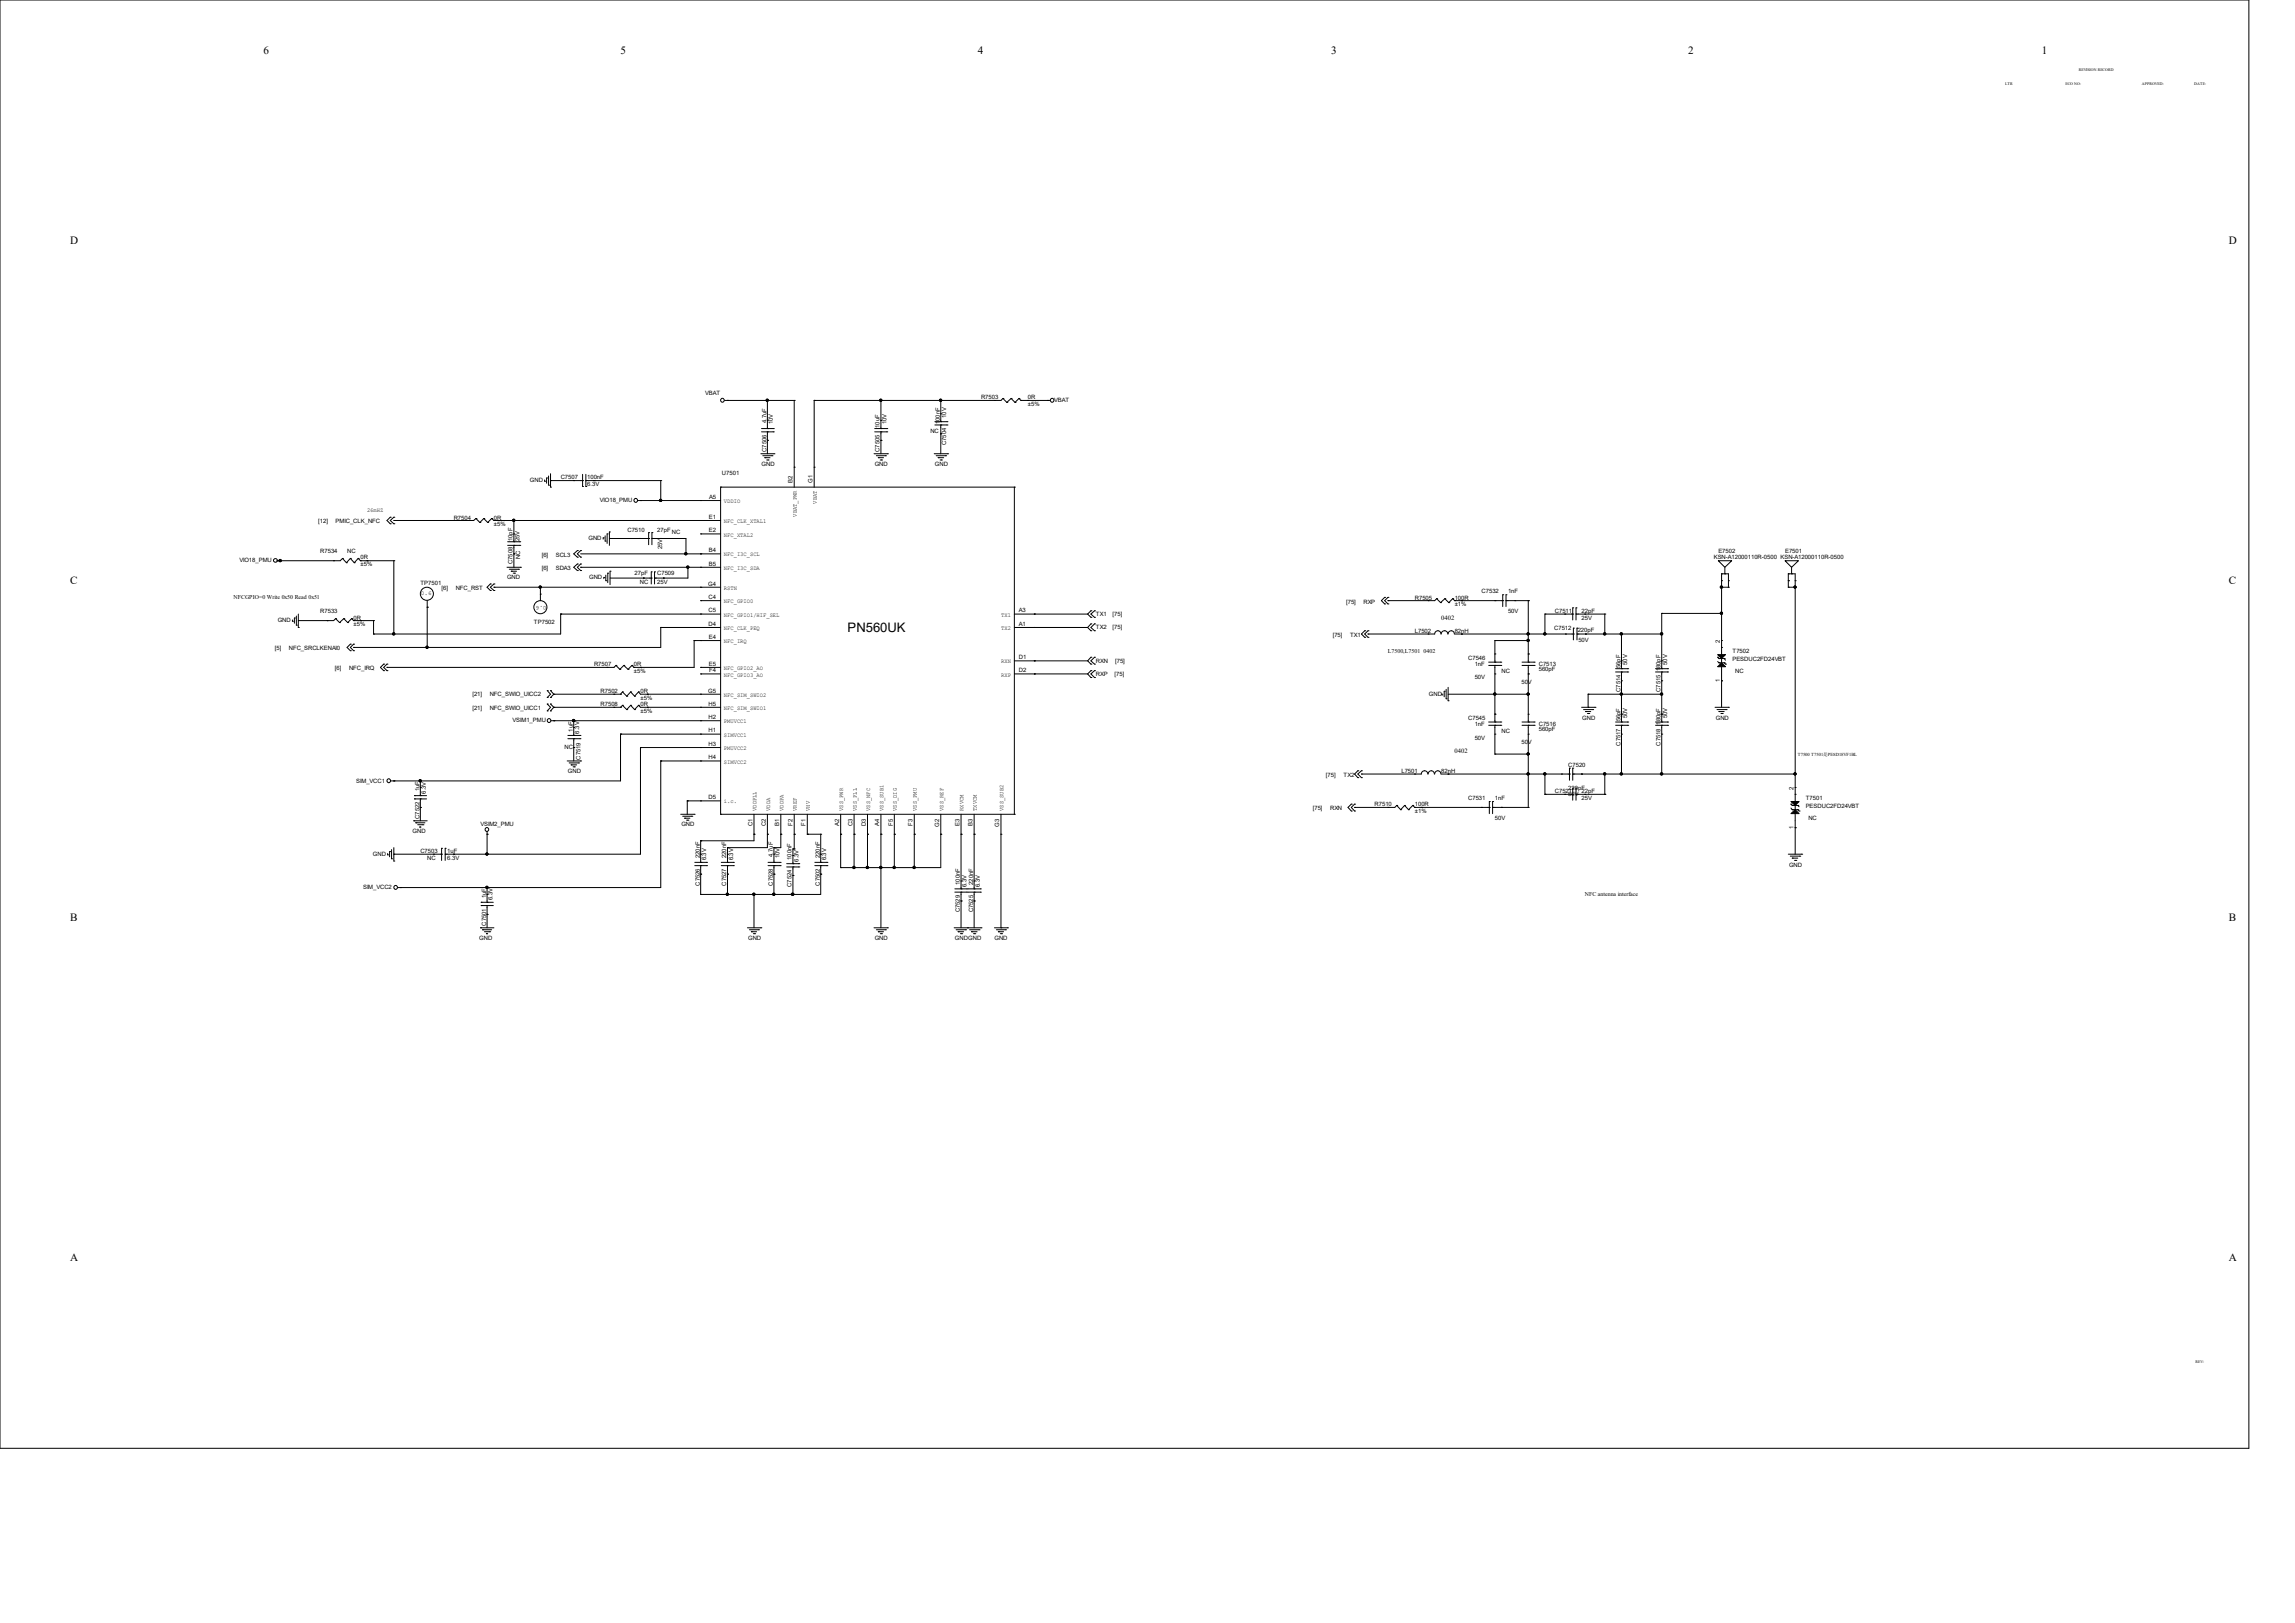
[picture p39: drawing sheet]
<svg xmlns="http://www.w3.org/2000/svg" width="297mm" height="210mm" viewBox="0 0 297 210" stroke-linecap="round" stroke-linejoin="round" font-family="sans-serif">
<defs><g id="words">
<text font-size="1.7" x="109.7" y="81.8">PN560UK</text>
<g font-size="1.4">
<text x="34.1" y="6.9">6</text>
<text x="80.3" y="6.9">5</text>
<text x="126.5" y="6.9">4</text>
<text x="172.3" y="6.9">3</text>
<text x="218.5" y="6.9">2</text>
<text x="264.2" y="6.9">1</text>
<text x="9.1" y="31.5">D</text>
<text x="288.5" y="31.5">D</text>
<text x="9.1" y="75.6">C</text>
<text x="288.5" y="75.6">C</text>
<text x="9.1" y="119.2">B</text>
<text x="288.5" y="119.2">B</text>
<text x="9.1" y="163.2">A</text>
<text x="288.5" y="163.2">A</text>
</g>
<g font-size=".8">
<text x="91.3" y="51.1">VBAT</text>
<text x="127" y="51.7">R7503</text>
<text x="133" y="51.7">0R</text>
<text x="133" y="52.5">±5%</text>
<text x="136.4" y="52">VBAT</text>
<text x="99.2" y="58.5" transform="rotate(-90 99.2 58.5)">C7506</text>
<text x="99.2" y="54.7" transform="rotate(-90 99.2 54.7)">4.7uF</text>
<text x="100" y="54.9" transform="rotate(-90 100 54.9)">10V</text>
<text x="113.8" y="58.5" transform="rotate(-90 113.8 58.5)">C7505</text>
<text x="113.8" y="55.4" transform="rotate(-90 113.8 55.4)">10uF</text>
<text x="114.7" y="54.9" transform="rotate(-90 114.7 54.9)">10V</text>
<text x="120.4" y="56">NC</text>
<text x="121.6" y="54.9" transform="rotate(-90 121.6 54.9)">100nF</text>
<text x="122.5" y="57.6" transform="rotate(-90 122.5 57.6)">C7504</text>
<text x="122.5" y="54.1" transform="rotate(-90 122.5 54.1)">10V</text>
<text x="68.6" y="62.4">GND</text>
<text x="72.6" y="62">C7507</text>
<text x="76" y="62.9">6.3V</text>
<text x="76" y="62">100nF</text>
<text x="77.6" y="65">VIO18_PMU</text>
<text x="91.8" y="64.6">A5</text>
<text x="93.4" y="61.4">U7501</text>
<text x="93.7" y="65.1">VDDIO</text>
<text x="98.6" y="60.3">GND</text>
<text x="102.6" y="62.4" transform="rotate(-90 102.6 62.4)">B2</text>
<text x="105.2" y="62.4" transform="rotate(-90 105.2 62.4)">G1</text>
<text x="105.7" y="65.2" transform="rotate(-90 105.7 65.2)">VBAT</text>
<text x="113.2" y="60.3">GND</text>
<text x="121" y="60.3">GND</text>
<text x="41.2" y="67.7">[12]</text>
<text x="41.4" y="71.5">R7534</text>
<text x="43.4" y="67.7">PMIC_CLK_NFC</text>
<text x="44.9" y="71.5">NC</text>
<text x="47.5" y="66.3">26mHZ</text>
<text x="58.7" y="67.2">R7504</text>
<text x="63.9" y="68.1">±5%</text>
<text x="63.9" y="67.2">0R</text>
<text x="66.3" y="70" transform="rotate(-90 66.3 70)">10pF</text>
<text x="67.2" y="70" transform="rotate(-90 67.2 70)">25V</text>
<text x="76.2" y="69.9">GND</text>
<text x="81.2" y="68.9">C7510</text>
<text x="85.1" y="68.9">27pF NC</text>
<text x="85.7" y="71.1" transform="rotate(-90 85.7 71.1)">25V</text>
<text x="91.7" y="71.5">B4</text>
<text x="91.7" y="67.1">E1</text>
<text x="91.7" y="68.9">E2</text>
<text x="93.7" y="67.7">NFC_CLK_XTAL1</text>
<text x="93.7" y="69.4">NFC_XTAL2</text>
<text x="103.1" y="66.8" transform="rotate(-90 103.1 66.8)">VBAT_PWR</text>
<text x="222.4" y="71.5">E7502</text>
<text x="231" y="71.5">E7501</text>
<text x="30.2" y="77.6">NFCGPIO=0 Write 0x50 Read 0x51</text>
<text x="31" y="72.7">VIO18_PMU</text>
<text x="46.7" y="72.4">0R</text>
<text x="46.7" y="73.3">±5%</text>
<text x="54.4" y="75.7">TP7501</text>
<text x="54.5" y="77">0.6</text>
<text x="57.2" y="76.4">[6]</text>
<text x="59" y="76.4">NFC_RST</text>
<text x="65.6" y="75">GND</text>
<text x="66.3" y="73" transform="rotate(-90 66.3 73)">C7508</text>
<text x="67.3" y="72.4" transform="rotate(-90 67.3 72.4)">NC</text>
<text x="70.1" y="72.1">[6]</text>
<text x="70.1" y="73.8">[6]</text>
<text x="71.9" y="72.1">SCL3</text>
<text x="71.9" y="73.8">SDA3</text>
<text x="76.2" y="75">GND</text>
<text x="82.1" y="74.4">27pF</text>
<text x="82.8" y="75.5">NC</text>
<text x="85" y="75.5">25V</text>
<text x="85.1" y="74.4">C7509</text>
<text x="91.7" y="75.8">G4</text>
<text x="91.7" y="77.5">C4</text>
<text x="91.7" y="73.2">B5</text>
<text x="93.7" y="72">NFC_I3C_SCL</text>
<text x="93.7" y="73.7">NFC_I3C_SDA</text>
<text x="93.7" y="76.3">RSTN</text>
<text x="183.1" y="77.6">R7505</text>
<text x="188.3" y="77.6">100R</text>
<text x="191.7" y="76.7">C7532</text>
<text x="195.2" y="76.7">1nF</text>
<text x="221.8" y="72.3">KSN-A12000110R-0500 KSN-A12000110R-0500</text>
<text x="35.9" y="80.5">GND</text>
<text x="41.4" y="79.3">R7533</text>
<text x="45.8" y="80.2">0R</text>
<text x="45.8" y="81">±5%</text>
<text x="69.1" y="80.7">TP7502</text>
<text x="70.7" y="78.4" transform="rotate(-180 70.7 78.4)">0.6</text>
<text x="91.7" y="79.2">C5</text>
<text x="91.7" y="81">D4</text>
<text x="91.7" y="82.7">E4</text>
<text x="93.7" y="78.1">NFC_GPIO0</text>
<text x="93.7" y="79.8">NFC_GPIO1/HIF_SEL</text>
<text x="93.7" y="81.5">NFC_CLK_PEQ</text>
<text x="93.7" y="83.2">NFC_IRQ</text>
<text x="129.6" y="81.5">TX2</text>
<text x="129.6" y="79.8">TX1</text>
<text x="131.9" y="81">A1</text>
<text x="131.9" y="79.2">A3</text>
<text x="141.8" y="81.4">TX2</text>
<text x="141.8" y="79.8">TX1</text>
<text x="144" y="81.4">[75]</text>
<text x="144" y="79.8">[75]</text>
<text x="172.5" y="82.4">[75]</text>
<text x="174.2" y="78.1">[75]</text>
<text x="174.7" y="82.4">TX1</text>
<text x="176.5" y="78.1">RXP</text>
<text x="183.1" y="81.9">L7502</text>
<text x="186.5" y="80.2">0402</text>
<text x="188.3" y="81.9">82nH</text>
<text x="188.3" y="78.4">±1%</text>
<text x="195.2" y="79.3">50V</text>
<text x="201.1" y="81.5">C7512</text>
<text x="201.2" y="79.3">C7511</text>
<text x="204.2" y="81.8">220pF</text>
<text x="204.3" y="83.1">50V</text>
<text x="204.7" y="79.3">22pF</text>
<text x="204.7" y="80.2">25V</text>
<text x="222.6" y="83.2" transform="rotate(-90 222.6 83.2)">2</text>
<text x="35.6" y="84.2">[5]</text>
<text x="37.4" y="84.2">NFC_SRCLKENAI0</text>
<text x="43.4" y="86.7">[6]</text>
<text x="45.2" y="86.7">NFC_IRQ</text>
<text x="76.9" y="86.2">R7507</text>
<text x="77.7" y="89.7">R7502</text>
<text x="82" y="86.2">0R</text>
<text x="82" y="87.1">±5%</text>
<text x="82.9" y="89.7">0R</text>
<text x="91.7" y="89.6">G5</text>
<text x="91.7" y="86.1">E5</text>
<text x="91.8" y="87">F4</text>
<text x="93.7" y="86.7">NFC_GPIO2_AO</text>
<text x="93.7" y="87.5">NFC_GPIO3_AO</text>
<text x="129.6" y="85.9">RXN</text>
<text x="129.6" y="87.5">RXP</text>
<text x="131.9" y="85.3">D1</text>
<text x="131.9" y="87">D2</text>
<text x="141.8" y="85.8">RXN</text>
<text x="141.8" y="87.5">RXP</text>
<text x="144.2" y="87.5">[75]</text>
<text x="144.3" y="85.8">[75]</text>
<text x="179.6" y="84.5">L7500,L7501 0402</text>
<text x="190" y="85.3">C7546</text>
<text x="190.8" y="86.2">1nF</text>
<text x="190.8" y="87.9">50V</text>
<text x="194.3" y="87.1">NC</text>
<text x="196.9" y="88.5">50V</text>
<text x="199.1" y="86.2">C7513</text>
<text x="199.1" y="86.8">560pF</text>
<text x="209.7" y="89.5" transform="rotate(-90 209.7 89.5)">C7514</text>
<text x="209.7" y="86.4" transform="rotate(-90 209.7 86.4)">56pF</text>
<text x="210.6" y="86" transform="rotate(-90 210.6 86)">50V</text>
<text x="214.9" y="89.5" transform="rotate(-90 214.9 89.5)">C7515 180pF</text>
<text x="215.8" y="86" transform="rotate(-90 215.8 86)">50V</text>
<text x="222.6" y="88.2" transform="rotate(-90 222.6 88.2)">1</text>
<text x="224.2" y="84.5">T7502</text>
<text x="224.2" y="85.5">PESDUC2FD24VBT</text>
<text x="224.5" y="87.1">NC</text>
<text x="61.1" y="91.8">[21]</text>
<text x="61.1" y="90.1">[21]</text>
<text x="63.4" y="91.8">NFC_SWIO_UICC1</text>
<text x="63.4" y="90.1">NFC_SWIO_UICC2</text>
<text x="66.3" y="93.5">VSIM1_PMU</text>
<text x="74.1" y="94.7" transform="rotate(-90 74.1 94.7)">1uF</text>
<text x="75" y="94.9" transform="rotate(-90 75 94.9)">6.3V</text>
<text x="77.7" y="91.4">R7508</text>
<text x="82.9" y="91.4">0R</text>
<text x="82.9" y="92.2">±5%</text>
<text x="82.9" y="90.6">±5%</text>
<text x="91.7" y="94.8">H1</text>
<text x="91.7" y="93">H2</text>
<text x="91.7" y="91.3">H5</text>
<text x="93.7" y="90.2">NFC_SIM_SWIO2</text>
<text x="93.7" y="95.3">SIMVCC1</text>
<text x="93.7" y="93.6">PMUVCC1</text>
<text x="93.7" y="91.9">NFC_SIM_SWIO1</text>
<text x="184.9" y="90.1">GND</text>
<text x="190" y="93.1">C7545</text>
<text x="190.8" y="94">1nF</text>
<text x="190.8" y="95.7">50V</text>
<text x="194.3" y="94.9">NC</text>
<text x="199.1" y="94">C7516</text>
<text x="199.1" y="94.6">560pF</text>
<text x="204.8" y="93.1">GND</text>
<text x="209.7" y="93.4" transform="rotate(-90 209.7 93.4)">56pF</text>
<text x="210.6" y="92.9" transform="rotate(-90 210.6 92.9)">50V</text>
<text x="215.8" y="92.9" transform="rotate(-90 215.8 92.9)">50V</text>
<text x="222" y="93.1">GND</text>
<text x="46.1" y="101.3">SIM_VCC1</text>
<text x="73.1" y="96.9">NC</text>
<text x="73.5" y="100">GND</text>
<text x="75.1" y="98.3" transform="rotate(-90 75.1 98.3)">C7519</text>
<text x="91.7" y="96.5">H3</text>
<text x="91.7" y="98.3">H4</text>
<text x="93.7" y="97.1">PMUVCC2</text>
<text x="93.7" y="98.8">SIMVCC2</text>
<text x="171.6" y="100.5">[75]</text>
<text x="173.9" y="100.5">TX2</text>
<text x="181.4" y="100">L7501</text>
<text x="186.5" y="100">82nH</text>
<text x="188.3" y="97.5">0402</text>
<text x="196.9" y="96.2">50V</text>
<text x="203" y="99.2">C7520</text>
<text x="209.7" y="96.5" transform="rotate(-90 209.7 96.5)">C7517</text>
<text x="214.9" y="96.5" transform="rotate(-90 214.9 96.5)">C7518 180pF</text>
<text x="53.4" y="107.8">GND</text>
<text x="54.3" y="106" transform="rotate(-90 54.3 106)">C7522</text>
<text x="54.3" y="102.4" transform="rotate(-90 54.3 102.4)">1uF</text>
<text x="55.1" y="102.7" transform="rotate(-90 55.1 102.7)">6.3V</text>
<text x="62.2" y="106.9">VSIM2_PMU</text>
<text x="88.2" y="106.9">GND</text>
<text x="91.7" y="103.4">D5</text>
<text x="93.7" y="104">i.c.</text>
<text x="97.4" y="106.9" transform="rotate(-90 97.4 106.9)">C1</text>
<text x="97.9" y="104.9" transform="rotate(-90 97.9 104.9)">VDDPLL</text>
<text x="99.1" y="106.9" transform="rotate(-90 99.1 106.9)">C2</text>
<text x="99.7" y="104.9" transform="rotate(-90 99.7 104.9)">VDDA</text>
<text x="100.8" y="106.9" transform="rotate(-90 100.8 106.9)">B1</text>
<text x="101.4" y="104.9" transform="rotate(-90 101.4 104.9)">VDDPA</text>
<text x="102.6" y="106.9" transform="rotate(-90 102.6 106.9)">F2</text>
<text x="103.1" y="104.9" transform="rotate(-90 103.1 104.9)">VREF</text>
<text x="104.3" y="106.9" transform="rotate(-90 104.3 106.9)">F1</text>
<text x="104.8" y="104.9" transform="rotate(-90 104.8 104.9)">VHV</text>
<text x="108.6" y="106.9" transform="rotate(-90 108.6 106.9)">A2</text>
<text x="109.1" y="104.9" transform="rotate(-90 109.1 104.9)">VSS_PWR</text>
<text x="110.3" y="106.9" transform="rotate(-90 110.3 106.9)">C3</text>
<text x="110.9" y="104.9" transform="rotate(-90 110.9 104.9)">VSS_PLL</text>
<text x="112.1" y="106.9" transform="rotate(-90 112.1 106.9)">D3</text>
<text x="112.6" y="104.9" transform="rotate(-90 112.6 104.9)">VSS_NFC</text>
<text x="113.8" y="106.9" transform="rotate(-90 113.8 106.9)">A4</text>
<text x="114.3" y="104.9" transform="rotate(-90 114.3 104.9)">VSS_SUB1</text>
<text x="115.5" y="106.9" transform="rotate(-90 115.5 106.9)">F5</text>
<text x="116.1" y="104.9" transform="rotate(-90 116.1 104.9)">VSS_DIG</text>
<text x="118.1" y="106.9" transform="rotate(-90 118.1 106.9)">F3</text>
<text x="118.7" y="104.9" transform="rotate(-90 118.7 104.9)">VSS_PMU</text>
<text x="121.5" y="107" transform="rotate(-90 121.5 107)">G2</text>
<text x="122.1" y="104.9" transform="rotate(-90 122.1 104.9)">VSS_REF</text>
<text x="124.2" y="106.9" transform="rotate(-90 124.2 106.9)">E3</text>
<text x="124.7" y="104.9" transform="rotate(-90 124.7 104.9)">RXVCM</text>
<text x="125.9" y="106.9" transform="rotate(-90 125.9 106.9)">B3</text>
<text x="126.4" y="104.9" transform="rotate(-90 126.4 104.9)">TXVCM</text>
<text x="129.3" y="107" transform="rotate(-90 129.3 107)">G3</text>
<text x="129.9" y="104.9" transform="rotate(-90 129.9 104.9)">VSS_SUB2</text>
<text x="169.9" y="104.9">[75]</text>
<text x="172.1" y="104.9">RXN</text>
<text x="177.9" y="104.4">R7510</text>
<text x="183.1" y="105.2">±1%</text>
<text x="183.1" y="104.4">100R</text>
<text x="190" y="103.5">C7531</text>
<text x="193.5" y="103.5">1nF</text>
<text x="193.5" y="106.1">50V</text>
<text x="201.2" y="102.6">C7521</text>
<text x="203" y="102.3">220pF</text>
<text x="203" y="103">50V</text>
<text x="204.7" y="102.6">22pF</text>
<text x="204.7" y="103.5">25V</text>
<text x="232.1" y="107.2" transform="rotate(-90 232.1 107.2)">1</text>
<text x="232.1" y="102.2" transform="rotate(-90 232.1 102.2)">2</text>
<text x="233.7" y="103.5">T7501</text>
<text x="233.7" y="104.5">PESDUC2FD24VBT</text>
<text x="234" y="106.1">NC</text>
<text x="48.3" y="110.7">GND</text>
<text x="54.4" y="110.4">C7503</text>
<text x="55.3" y="111.3">NC</text>
<text x="57.9" y="110.4">1uF</text>
<text x="57.9" y="111.3">6.3V</text>
<text x="90.6" y="111" transform="rotate(-90 90.6 111)">220nF</text>
<text x="91.4" y="111.3" transform="rotate(-90 91.4 111.3)">6.3V</text>
<text x="94" y="111" transform="rotate(-90 94 111)">220nF</text>
<text x="94.9" y="111.3" transform="rotate(-90 94.9 111.3)">6.3V</text>
<text x="100" y="110.9" transform="rotate(-90 100 110.9)">4.7uF</text>
<text x="100.9" y="111" transform="rotate(-90 100.9 111)">10V</text>
<text x="102.4" y="111.3" transform="rotate(-90 102.4 111.3)">100nF</text>
<text x="103.3" y="111.5" transform="rotate(-90 103.3 111.5)">6.3V</text>
<text x="106.1" y="111" transform="rotate(-90 106.1 111)">220nF</text>
<text x="106.9" y="111.3" transform="rotate(-90 106.9 111.3)">6.3V</text>
<text x="231.5" y="112.1">GND</text>
<text x="47" y="115.1">SIM_VCC2</text>
<text x="62.9" y="119.8" transform="rotate(-90 62.9 119.8)">C7501</text>
<text x="62.9" y="116.3" transform="rotate(-90 62.9 116.3)">1uF</text>
<text x="63.8" y="116.5" transform="rotate(-90 63.8 116.5)">6.3V</text>
<text x="90.6" y="114.6" transform="rotate(-90 90.6 114.6)">C7526</text>
<text x="94" y="114.6" transform="rotate(-90 94 114.6)">C7527</text>
<text x="100" y="114.6" transform="rotate(-90 100 114.6)">C7528</text>
<text x="102.4" y="114.8" transform="rotate(-90 102.4 114.8)">C7524</text>
<text x="106.1" y="114.6" transform="rotate(-90 106.1 114.6)">C7502</text>
<text x="124.2" y="118.1" transform="rotate(-90 124.2 118.1)">C7529</text>
<text x="124.2" y="114.5" transform="rotate(-90 124.2 114.5)">100nF</text>
<text x="125.1" y="114.8" transform="rotate(-90 125.1 114.8)">6.3V</text>
<text x="125.9" y="118.1" transform="rotate(-90 125.9 118.1)">C7525</text>
<text x="125.9" y="114.5" transform="rotate(-90 125.9 114.5)">220nF</text>
<text x="126.8" y="114.8" transform="rotate(-90 126.8 114.8)">6.3V</text>
<text x="205.1" y="116">NFC antenna interface</text>
<text x="62" y="121.6">GND</text>
<text x="96.8" y="121.6">GND</text>
<text x="113.2" y="121.6">GND</text>
<text x="123.6" y="121.6">GNDGND</text>
<text x="128.7" y="121.6">GND</text>
</g>
<text font-size=".6" x="232.7" y="97.8">T7500 T7501是PESD18VF1BL</text>
<g font-size=".5">
<text x="259.5" y="11">LTR</text>
<text x="267.3" y="11">ECO NO:</text>
<text x="269" y="9.2">REVISION RECORD</text>
<text x="277.2" y="11">APPROVED:</text>
<text x="284" y="11">DATE:</text>
<text x="284.1" y="176.3">REV:</text>
</g>
</g></defs>
<g fill="none" stroke="#000" stroke-width=".13">
<path d="M0 0h291v187.4h-291zM93.8 51.8h9M94.1 51.8h.1M98.5 58.7h1.7M98.6 55.9h1.5M98.6 55.5h1.5M98.7 59h1.2M99 59.2h.1M99 59.2h.7M99.2 59.5h.2M99.3 55.5h.1M99.3 55.9h.1"/>
<path d="M99.3 57h.1M99.3 54.4h.1M99.3 51.8h.1M99.3 51.8v3.7M99.3 55.9v2.8M99.4 59.5h.1M99.9 59h.1M100.1 55.9h.1M100.1 55.5h.1M100.2 58.7h.1M102.8 51.8h.1M102.8 51.8v11.2"/>
<path d="M105.4 51.8h.1M105.4 51.8v11.2M113.1 58.7h1.8M113.2 55.9h1.6M113.2 55.5h1.6M113.4 59h1.2M113.7 59.2h.1M113.7 59.2h.6M113.9 59.5h.2M114 55.5h.1M114 55.9h.1M114 57h.1"/>
<path d="M114 54.4h.1M114 51.8h.1M114 51.8v3.7M114 55.9v2.8M114.1 59.5h.1M114.6 59h.1M114.8 55.9h.1M114.8 55.5h.1M114.9 58.7h.1M120.9 58.7h1.7M121 55h1.6M121 54.6h1.6"/>
<path d="M121.2 59h1.2M121.4 59.2h.1M121.4 59.2h.7M121.7 59.5h.1M121.8 54.6h.1M121.8 55h.1M121.8 56.1h.1M121.8 53.6h.1M121.8 51.8h.1M121.8 51.8v2.8M121.8 55v3.7M121.8 59.5h.1"/>
<path d="M122.4 59h.1M122.6 55h.1M122.6 54.6h.1M122.6 58.7h.1M128.7 51.8h.1M129.8 51.6h.1M129.8 51.6l-.3 .2h-24.1M129.8 51.6l.5 .5M130.3 52.1h.1M130.9 51.6h.1M130.9 51.6l-.6 .5M130.9 51.6l.5 .5"/>
<path d="M131.4 52.1h.1M131.9 51.6h.1M131.9 51.6l-.5 .5M131.9 51.6l.2 .2M132.1 51.8h.1M132.1 51.8h3.8M133 51.8h.1M135.6 51.8h.1M35.9 72.6h.1M36.3 72.6h.1M38.1 80h.1M38.1 80v.6"/>
<path d="M38.4 79.7v1.2M38.6 79.5v1.7M43.2 72.6h.1M44.3 72.3h.1M44.3 72.3l-.3 .3h-8.1M44.3 72.3l.5 .5M44.8 72.8h.1M45.3 72.3h.1M45.3 72.3l-.5 .5M45.3 72.3l.5 .5M45.8 72.8h.1M46.4 72.3h.1"/>
<path d="M46.4 72.3l-.6 .5M46.4 72.3l.3 .3M46.7 72.6h.1M46.7 72.6h4.3M47.5 72.6h.1M50.5 66.9h.1M50.5 67.8h.1M50.5 66.9l-.4 .5 .4 .4M51 66.9h.1M51 67.8h.1M51 67.4h.1M51 72.6h.1"/>
<path d="M51 72.6v9.4M51 66.9l-.5 .5 .5 .4M55.3 78.6h.1M55.3 77.7v6.1M60.5 67.4h.1M61.6 67.1h.1M61.6 67.1l-.3 .3h-10.3M61.6 67.1l.5 .5M62.1 67.6h.1M62.6 67.1h.1M62.6 67.1l-.5 .5M62.6 67.1l.5 .5"/>
<path d="M63.1 67.6h.1M63.5 75.6h.1M63.5 76.4h.1M63.5 75.6l-.5 .4 .5 .4M63.6 67.1h.1M63.6 67.1l-.5 .5M63.6 67.1l.3 .3M63.9 75.6h.1M63.9 76.4h.1M63.9 67.4h.1M63.9 76h.1M63.9 75.6l-.4 .4 .4 .4"/>
<path d="M63.9 67.4h29.4M63.9 76h29.4M64.8 67.4h.1M65.6 73.4h1.8M65.7 70.6h1.6M65.7 70.1h1.6M65.9 73.7h1.2M66.2 73.9h.1M66.2 73.9h.6M66.4 74.2h.2M66.5 70.1h.1M66.5 70.6h.1"/>
<path d="M66.5 71.7h.1M66.5 69.1h.1M66.5 67.4h.1M66.5 67.4v2.7M66.5 70.6v2.8M66.6 74.2h.1M67.1 73.7h.1M67.3 70.6h.1M67.3 70.1h.1M67.4 73.4h.1M69.9 76.9h.1M69.9 76h.1"/>
<path d="M69.9 76v1.7M70.5 62.3h.1M70.5 62.1v.2M70.7 61.8h.1M70.7 61.8v.7M71 62.8h.1M71 61.6v1.2M71.2 63h.1M71.2 62.2h.1M71.2 61.3v1.7M71.2 62.2h4.2M72.6 79.5h.1"/>
<path d="M72.6 79.5h20.7M72.6 79.5v2.5h-24.3M74.3 62.2h.1M74.7 71.2h.1M74.7 72.1h.1M74.7 73h.1M74.7 73.8h.1M74.7 71.2l-.4 .5 .4 .4M74.7 73l-.4 .4 .4 .4M75.1 71.2h.1M75.1 72.1h.1M75.1 73h.1"/>
<path d="M75.1 73.8h.1M75.1 73.4h.1M75.1 73.4h18.2M75.1 71.2l-.4 .5 .4 .4M75.1 73l-.4 .4 .4 .4M75.1 71.7h18.2M75.4 62.9h.1M75.4 62.2h.1M75.4 61.4v1.5M75.8 62.2h.1M75.8 62.9h.1M75.8 62.2h9.7"/>
<path d="M75.8 61.4v1.5M76.9 62.2h.1M78.1 69.6h.1M78.1 69.6v.2M78.1 74.7h.1M78.1 74.7v.2M78.3 70h.1M78.3 69.3v.7M78.4 75.1h.1M78.4 74.4v.7M78.6 69.1h.1M78.6 69.1v1.2"/>
<path d="M78.7 74.2h.1M78.7 74.2v1.2M78.9 68.8h.1M78.9 69.7h.1M78.9 68.8v1.8M78.9 69.7h5M79 73.9h.1M79 73.9v1.7M79 74.8h5.3M82.5 64.8h10.8M82.8 69.7h.1M82.9 64.8h.1"/>
<path d="M83.3 74.8h.1M83.9 68.9h.1M83.9 69.7h.1M83.9 68.9v1.6M84.3 74.8h.1M84.3 74h.1M84.3 74v1.6M84.4 69.7h.1M84.4 68.9h.1M84.4 69.7h4.4v2M84.4 68.9v1.6M84.7 74h.1"/>
<path d="M84.7 74.8h.1M84.7 74v1.6M85.4 69.7h.1M85.5 62.2h.1M85.5 64.8h.1M85.5 62.2v2.6M85.9 74.8h.1M88.8 71.7h.1M89 73.4h.1M89 73.4v1.4h-4.3M90.7 64.8h.1M90.7 71.7h.1"/>
<path d="M90.7 73.4h.1M90.7 77.7h.1M90.7 79.5h.1M90.7 67.4h.1M90.7 69.1h.1M90.7 76h.1M90.7 77.7h2.6M90.7 69.1h2.6M93.3 63h.1M93.3 63h38M93.3 63v42.4M102.8 60.5h.1"/>
<path d="M105.4 60.5h.1M131.3 63h.1M131.3 79.5h9.5M131.3 63v42.4M133.9 79.5h.1M140.8 79.5l.4 .4M141.2 79h.1M141.2 79.9h.1M141.2 79l-.4 .5M141.6 79.9h.1M141.6 79h.1M141.6 79l-.4 .5 .4 .4"/>
<path d="M179.2 77.3h.1M179.2 78.1h.1M179.2 77.3l-.4 .4 .4 .4M179.6 77.3h.1M179.6 78.1h.1M179.6 77.7h.1M179.6 77.3l-.4 .4 .4 .4M184.8 77.7h.1M185.9 77.5h.1M185.9 77.5l-.2 .2h-6.1M185.9 77.5l.5 .5M186.4 78h.1"/>
<path d="M187 77.5h.1M187 77.5l-.6 .5M187 77.5l.5 .5M187.5 78h.1M188 77.5h.1M188 77.5l-.5 .5M188 77.5l.3 .2M188.3 77.7h.1M188.3 77.7h6.2M189.1 77.7h.1M193.5 77.7h.1M194.5 77.7h.1"/>
<path d="M194.5 77h.1M194.5 77v1.5M194.9 77h.1M194.9 77.7h.1M194.9 77.7h2.9M194.9 77v1.5M196 77.7h.1M197.8 77.7h.1M197.8 77.7v8M199.9 79.5h.1M199.9 79.5h3.6M199.9 79.5v2.5"/>
<path d="M202.5 79.5h.1M203.5 79.5h.1M203.5 78.7h.1M203.5 78.7v1.5M204 78.7h.1M204 79.5h.1M204 79.5h3.7M204 78.7v1.5M205.1 79.5h.1M207.7 79.5h.1M207.7 79.5v2.5M215.1 79.4h.1"/>
<path d="M215.1 79.4v7.1M215.1 79.4h7.7M222.4 72.6h1.7l-.9 .8zM222.8 74.3h.1M222.8 75.1h.1M222.8 76h.1M222.8 79.4h.1M222.8 74.3v17.2M222.8 74.3h.9v1.7M222.8 76h.9M223.2 74.3h.1M223.2 73.4v.9"/>
<path d="M223.7 75.1h.1M223.7 76h.1M231 72.6h1.7l-.8 .8zM231.4 74.3h.1M231.4 75.1h.1M231.4 76h.1M231.4 74.3h.9v36.2M231.4 74.3v1.7M231.4 76h.9M231.9 74.3h.1M231.9 73.4v.9M232.3 75.1h.1"/>
<path d="M232.3 76h.1M37.8 80.4h.1M37.8 80.2v.2M38.4 80.9h.1M38.6 81.2h.1M42.3 80.3h.1M43.4 80.1h.1M43.4 80.1l-.2 .2h-4.6M43.4 80.1l.5 .5M43.9 80.6h.1M44.5 80.1h.1M44.5 80.1l-.6 .5"/>
<path d="M44.5 80.1l.5 .5M45 80.6h.1M45.3 83.4h.1M45.3 84.2h.1M45.3 83.4l-.4 .4 .4 .4M45.5 80.1h.1M45.5 80.1l-.5 .5M45.5 80.1l.3 .2M45.8 83.4h.1M45.8 84.2h.1M45.8 80.3h.1M45.8 83.8h.1"/>
<path d="M45.8 83.4l-.5 .4 .5 .4M45.8 80.3h2.5M46.7 80.3h.1M48.3 82h.1M48.3 80.3h.1M48.3 80.3v1.7M49.7 85.9h.1M49.7 86.8h.1M49.7 85.9l-.5 .5 .5 .4M50.1 85.9h.1M50.1 86.8h.1M50.1 86.4h.1"/>
<path d="M50.1 85.9l-.4 .5 .4 .4M51 82h.1M55.3 83.8h.1M70.8 92h.1M70.8 91.1h.1M70.8 90.3h.1M70.8 89.4h.1M70.8 91.1l.4 .4-.4 .5M70.8 89.4l.4 .4-.4 .5M71.2 91.1h.1M71.2 92h.1M71.2 89.4h.1"/>
<path d="M71.2 90.3h.1M71.2 91.1l.5 .4M71.2 89.4l.5 .4M71.3 93.3h22M71.7 93.3h.1M71.7 91.5h.1M71.7 89.8h.1M71.7 91.5h8.6M71.7 91.5l-.5 .5M71.7 89.8l-.5 .5M71.7 89.8h8.6M73.4 98.5h1.7"/>
<path d="M73.5 95.6h1.6M73.5 95.2h1.6M73.7 98.7h1.2M73.9 99h.1M73.9 99h.7M74.2 99.2h.1M74.3 95.2h.1M74.3 95.6h.1M74.3 96.7h.1M74.3 94.1h.1M74.3 93.3h.1M74.3 93.3v1.9"/>
<path d="M74.3 95.6v2.9M74.3 99.2h.1M74.9 98.7h.1M75.1 95.6h.1M75.1 95.2h.1M75.1 98.5h.1M78.6 86.4h.1M79.5 91.5h.1M79.5 89.8h.1M79.7 86.1h.1M79.7 86.1l-.2 .3h-29.4M79.7 86.1l.5 .5"/>
<path d="M80.2 86.6h.1M80.3 91.5h.1M80.3 89.8h.1M80.3 95h.1M80.3 95v6h-29.7M80.3 95h13M80.6 91.3h.1M80.6 89.5h.1M80.6 91.3l.5 .5M80.6 91.3l-.3 .2M80.6 89.5l.5 .6M80.6 89.5l-.3 .3"/>
<path d="M80.7 86.1h.1M80.7 86.1l-.5 .5M80.7 86.1l.6 .5M81.1 91.8h.1M81.1 90.1h.1M81.3 86.6h.1M81.6 91.3h.1M81.6 89.5h.1M81.6 91.3l.5 .5M81.6 91.3l-.5 .5M81.6 89.5l.5 .6M81.6 89.5l-.5 .6"/>
<path d="M81.8 86.1h.1M81.8 86.1l-.5 .5M81.8 86.1l.2 .3M82 86.4h.1M82.1 91.8h.1M82.1 90.1h.1M82.6 91.3h.1M82.6 89.5h.1M82.6 91.3l.3 .2h10.4M82.6 91.3l-.5 .5M82.6 89.5l.3 .3h10.4M82.6 89.5l-.5 .6"/>
<path d="M82.9 86.4h.1M82.9 96.7h.1M82.9 96.7v13.8h-25.3M82.9 96.7h10.4M83.8 91.5h.1M83.8 89.8h.1M85.5 98.5h.1M85.5 81.2h.1M85.5 98.5h7.8M85.5 98.5v16.4h-34M85.5 81.2h7.8M85.5 81.2v2.6h-39.7"/>
<path d="M89.8 82.9h.1M89.8 82.9v3.5h-7.8M89.8 82.9h3.5M90.7 81.2h.1M90.7 82.9h.1M90.7 86.4h.1M90.7 87.2h.1M90.7 89.8h.1M90.7 95h.1M90.7 93.3h.1M90.7 96.7h.1M90.7 98.5h.1"/>
<path d="M90.7 91.5h.1M90.7 86.4h2.6M90.7 87.2h2.6M131.3 81.2h9.5M131.3 85.5h9.5M131.3 87.2h9.5M133.9 81.2h.1M133.9 85.5h.1M133.9 87.2h.1M140.8 81.2l.4 .4M140.8 85.5l.4 .4M140.8 87.2l.4 .5"/>
<path d="M141.2 80.7h.1M141.2 81.6h.1M141.2 85h.1M141.2 85.9h.1M141.2 86.8h.1M141.2 87.7h.1M141.2 80.7l-.4 .5M141.2 85l-.4 .5M141.2 86.8l-.4 .4M141.6 81.6h.1M141.6 80.7h.1M141.6 85.9h.1"/>
<path d="M141.6 85h.1M141.6 87.7h.1M141.6 86.8h.1M141.6 80.7l-.4 .5 .4 .4M141.6 85l-.4 .5 .4 .4M141.6 86.8l-.4 .4 .4 .5M175.7 99.7h.1M175.7 99.7l-.4 .5 .4 .4M176.2 99.7h.1M176.2 99.7l-.5 .5 .5 .4M176.6 81.6h.1M176.6 82.5h.1"/>
<path d="M176.6 81.6l-.4 .4 .4 .5M177 81.6h.1M177 82.5h.1M177 82h.1M177 81.6l-.4 .4 .4 .5M184.8 82h.1M186.5 82a.4 .4 0 0 0-.4-.4 .4 .4 0 0 0-.4 .4h-8.7M186.6 89.9h.1M186.6 89.7v.2M186.9 89.5h.1M186.9 89.5v.7M187.2 90.4h.1"/>
<path d="M187.2 89.2v1.2M187.4 82a.42 .42 0 0 0-.5-.4 .42 .42 0 0 0-.4 .4M187.4 90.7h.1M187.4 88.9v1.8M187.4 89.8h10.4M188.2 82a.4 .4 0 0 0-.4-.4 .4 .4 0 0 0-.4 .4M188.3 82h15.3M189.1 82h.1M192.7 93.9h1.5M192.7 93.4h1.5M192.7 86.1h1.5M192.7 85.7h1.5"/>
<path d="M193.5 93.4h.1M193.5 93.9h.1M193.5 95h.1M193.5 92.4h.1M193.5 85.7h.1M193.5 86.1h.1M193.5 87.2h.1M193.5 84.6h.1M193.5 89.8h.1M193.5 97.6h.1M193.5 82.9h.1M193.5 82.9v2.8"/>
<path d="M193.5 86.1v7.3M193.5 93.9v3.7M193.5 82.9h4.3M193.5 97.6h4.3M194.2 93.9h.1M194.2 93.4h.1M194.2 86.1h.1M194.2 85.7h.1M197 93.9h1.5M197 93.4h1.5M197 86.1h1.5M197 85.7h1.5"/>
<path d="M197.8 93.4h.1M197.8 93.9h.1M197.8 95h.1M197.8 92.4h.1M197.8 85.7h.1M197.8 86.1h.1M197.8 87.2h.1M197.8 84.6h.1M197.8 89.8h.1M197.8 97.6h.1M197.8 82.9h.1M197.8 82h.1"/>
<path d="M197.8 86.1v7.3M197.8 93.9v10.6M198.5 93.9h.1M198.5 93.4h.1M198.5 86.1h.1M198.5 85.7h.1M199.9 82h.1M202.6 82h.1M203.1 99.4h.1M203.1 99.4v1.6M203.5 99.4h.1M203.5 99.4v1.6"/>
<path d="M203.6 82h.1M203.6 81.3h.1M203.6 81.3v1.5M204.1 81.3h.1M204.1 82h.1M204.1 82h11M204.1 81.3v1.5M204.7 91.5h1.7M204.9 91.8h1.2M205.2 92.1h.1M205.2 82h.1M205.2 92.1h.7"/>
<path d="M205.4 92.3h.2M205.5 89.8h.1M205.5 91.5h.1M205.5 89.8h9.6M205.5 89.8v1.7M205.6 92.3h.1M206.1 91.8h.1M206.4 91.5h.1M207.7 82h.1M209.1 93.9h1.6M209.1 93.4h1.6M209.1 87h1.6"/>
<path d="M209.1 86.5h1.6M209.8 93.4h.1M209.8 93.9h.1M209.8 95h.1M209.8 92.4h.1M209.8 86.5h.1M209.8 87h.1M209.8 88.1h.1M209.8 85.5h.1M209.8 82h.1M209.8 89.8h.1M209.8 82v4.5"/>
<path d="M209.8 87v6.4M209.8 93.9v6.3M210.7 93.9h.1M210.7 93.4h.1M210.7 87h.1M210.7 86.5h.1M214.2 93.9h1.6M214.2 93.4h1.6M214.2 87h1.6M214.2 86.5h1.6M215.1 93.4h.1M215.1 93.9h.1"/>
<path d="M215.1 95h.1M215.1 92.4h.1M215.1 86.5h.1M215.1 87h.1M215.1 88.1h.1M215.1 85.5h.1M215.1 82h.1M215.1 89.8h.1M215.1 87v6.4M215.1 93.9v6.3M215.8 93.9h.1M215.8 93.4h.1"/>
<path d="M215.8 87h.1M215.8 86.5h.1M222 91.5h1.7M222.2 91.8h1.2M222.3 85h.1M222.3 85.6l.2 .2M222.3 85l.2 .2M222.5 92.1h.1M222.5 85.8h.1M222.5 85.2h.1M222.5 92.1h.6M222.5 85.8h.6"/>
<path d="M222.5 85.2h.6M222.7 92.3h.2M222.8 83.8h.1M222.8 88.1h.1M222.8 82.9h.1M222.9 92.3h.1M223.1 85.8h.1M223.1 85.2h.1M223.1 85.8l.2 .1M223.1 85.2l.2 .2M223.3 85.9h.1M223.4 91.8h.1"/>
<path d="M223.7 91.5h.1M50.2 110.6h.1M50.2 110.4v.2M50.4 110.2h.1M50.4 110.2v.7M50.7 111.1h.1M50.7 109.9v1.2M51 101h.1M51 111.4h.1M51 110.5h.1M51 110.5h6.1M51 109.7v1.7"/>
<path d="M51.8 114.9h.1M53.6 106.2h.1M53.6 106.2h1.7M53.6 103.4h.1M53.6 103h.1M53.6 103.4h1.6M53.6 103h1.6M53.8 106.5h.1M53.8 106.5h1.2M54.1 106.7h.6M54.3 107h.1M54.3 107h.2"/>
<path d="M54.4 103h.1M54.4 103.4h.1M54.4 104.5h.1M54.4 101.9h.1M54.4 101h.1M54.4 101v2M54.4 103.4v2.8M54.7 106.7h.1M56.1 110.5h.1M57.1 110.5h.1M57.1 109.8h.1M57.1 109.8v1.5"/>
<path d="M57.6 109.8h.1M57.6 110.5h.1M57.6 109.8v1.5M58.7 110.5h.1M62.3 117.2h.1M62.3 116.8h.1M62.3 117.2h1.5M62.3 116.8h1.5M63 107.9h.1M63 116.8h.1M63 117.2h.1M63 118.3h.1"/>
<path d="M63 115.7h.1M63 110.5h.1M63 114.9h.1M63 107.6v2.9M63 114.9v1.9M63 117.2v2.9M88.1 105.4h1.7M88.3 105.6h1.2M88.6 105.9h.1M88.6 105.9h.7M88.9 106.1h.1M88.9 103.6h.1"/>
<path d="M88.9 103.6h4.4M88.9 103.6v1.8M89 106.1h.1M89.5 105.6h.1M89.8 105.4h.1M89.9 112h1.5M89.9 111.6h1.5M90.7 111.6h.1M90.7 112h.1M90.7 113.1h.1M90.7 110.5h.1M90.7 103.6h.1"/>
<path d="M90.7 115.7h.1M90.7 108.8h.1M90.7 108.8v2.8M90.7 112v3.7M91.4 112h.1M91.4 111.6h.1M93.3 105.4h.1M93.3 105.4h38M93.3 112h1.6M93.3 111.6h1.6M94.1 111.6h.1M94.1 112h.1"/>
<path d="M94.1 113.1h.1M94.1 110.5h.1M94.1 109.7h.1M94.1 115.7h.1M94.1 109.7v1.9M94.1 112v3.7M94.9 112h.1M94.9 111.6h.1M97.6 107.9h.1M97.6 115.7h.1M97.6 105.4v3.4h-6.9M97.6 115.7v4.4"/>
<path d="M99.3 107.9h.1M99.3 105.4v4.3h-5.2M99.4 112h1.6M99.4 111.6h1.6M100.2 111.6h.1M100.2 112h.1M100.2 113.1h.1M100.2 110.5h.1M100.2 109.7h.1M100.2 115.7h.1M100.2 109.7v1.9M100.2 112v3.7"/>
<path d="M101 112h.1M101 111.6h.1M101 107.9h.1M101 105.4v4.3h-.8M101.8 112.2h1.6M101.8 111.8h1.6M102.6 111.8h.1M102.6 112.2h.1M102.6 113.3h.1M102.6 110.7h.1M102.6 115.7h.1M102.6 109.9h.1"/>
<path d="M102.6 109.9v1.9M102.6 112.2v3.5M102.6 109.9h.2M102.8 107.9h.1M102.8 109.9h.1M102.8 105.4v4.5M103.4 112.2h.1M103.4 111.8h.1M104.5 107.9h.1M104.5 105.4v2.5M104.5 107.9h1.7M105.5 112h1.5"/>
<path d="M105.5 111.6h1.5M106.2 111.6h.1M106.2 112h.1M106.2 113.1h.1M106.2 110.5h.1M106.2 107.9h.1M106.2 107.9v3.7M106.2 112v3.7h-15.5M107 112h.1M107 111.6h.1M108.8 107.9h.1M108.8 112.3h.1"/>
<path d="M108.8 105.4v6.9M110.5 107.9h.1M110.5 112.3h.1M110.5 105.4v6.9M112.3 107.9h.1M112.3 112.3h.1M112.3 105.4v6.9M114 107.9h.1M114 112.3h.1M114 105.4v14.7M115.7 107.9h.1M115.7 112.3h.1"/>
<path d="M115.7 105.4v6.9M118.3 107.9h.1M118.3 112.3h.1M118.3 105.4v6.9M121.8 107.9h.1M121.8 105.4v6.9h-13M123.6 115.4h1.5M123.6 115h1.5M124.4 115h.1M124.4 115.4h.1M124.4 116.6h.1M124.4 114h.1"/>
<path d="M124.4 107.9h.1M124.4 105.4v9.6M124.4 115.4v4.7M125.1 115.4h.1M125.1 115h.1M125.3 115.4h1.6M125.3 115h1.6M126.1 115h.1M126.1 115.4h.1M126.1 116.6h.1M126.1 114h.1M126.1 107.9h.1"/>
<path d="M126.1 105.4v9.6M126.1 115.4v4.7M126.9 115.4h.1M126.9 115h.1M129.5 107.9h.1M129.5 105.4v14.7M131.3 105.4h.1M174.9 104.1h.1M174.9 104.9h.1M174.9 104.1l-.4 .4 .4 .4M175.3 104.1h.1M175.3 104.9h.1"/>
<path d="M175.3 104.5h.1M175.3 104.1l-.4 .4 .4 .4M175.7 100.6h.1M176.2 100.6h.1M176.2 100.2h7.7a.42 .42 0 0 1 .5-.5 .42 .42 0 0 1 .4 .5M176.2 100.2h.1M179.6 104.5h.1M180.8 104.2h.1M180.8 104.2l-.3 .3h-5.2M180.8 104.2l.5 .6M181.3 104.8h.1M181.8 104.2h.1"/>
<path d="M181.8 104.2l-.5 .6M181.8 104.2l.5 .6M182.3 104.8h.1M182.8 104.2h.1M182.8 104.2l-.5 .6M182.8 104.2l.3 .3M183.1 104.5h.1M183.1 100.2h.1M183.1 104.5h9.6M183.9 104.5h.1M184.8 100.2a.4 .4 0 0 1 .4-.5 .4 .4 0 0 1 .4 .5M185.7 100.2a.4 .4 0 0 1 .4-.5 .4 .4 0 0 1 .4 .5"/>
<path d="M186.5 100.2h16.6M187.4 100.2h.1M191.7 104.5h.1M192.7 104.5h.1M192.7 103.7h.1M192.7 103.7v1.6M193.2 103.7h.1M193.2 104.5h.1M193.2 104.5h4.6M193.2 103.7v1.6M194.3 104.5h.1M197.8 100.2h.1"/>
<path d="M197.8 104.5h.1M199.9 102.8h.1M199.9 100.2h.1M199.9 102.8h3.6M199.9 100.2v2.6M202.1 100.2h.1M202.5 102.8h.1M203.1 100.2h.1M203.5 102.8h.1M203.5 102h.1M203.5 100.2h.1M203.5 102v1.5"/>
<path d="M203.5 100.2h28.8M204 102h.1M204 102.8h.1M204 102v1.5M204 102.8h3.7M204.7 100.2h.1M205.1 102.8h.1M207.7 102.8h.1M207.7 100.2v2.6M209.8 100.2h.1M215.1 100.2h.1M231.4 110.5h1.8"/>
<path d="M231.7 110.8h1.2M231.8 104.1h.1M231.8 104.6l.1 .2M231.8 104.1l.1 .1M231.9 111h.1M231.9 104.8h.1M231.9 104.2h.1M231.9 111h.8M231.9 104.8h.8M231.9 104.2h.8M232.2 111.3h.2M232.3 102.8h.1"/>
<path d="M232.3 107.1h.1M232.3 101.9h.1M232.3 100.2h.1M232.4 111.3h.1M232.7 104.8h.1M232.7 104.2h.1M232.7 104.8l.1 .1M232.7 104.2l.1 .2M232.8 104.9h.1M232.9 110.8h.1M233.2 110.5h.1M62.2 120.1h.1"/>
<path d="M62.2 120.1h1.7M62.4 120.3h.1M62.4 120.3h1.2M62.7 120.6h.7M62.9 120.8h.1M62.9 120.8h.2M63.4 120.6h.1M96.7 120.1h1.8M97 120.3h1.2M97.2 120.6h.1M97.2 120.6h.7M97.5 120.8h.2"/>
<path d="M97.7 120.8h.1M98.2 120.3h.1M98.5 120.1h.1M113.1 120.1h1.8M113.4 120.3h1.2M113.7 120.6h.1M113.7 120.6h.6M113.9 120.8h.2M114.1 120.8h.1M114.6 120.3h.1M114.9 120.1h.1M123.5 120.1h3.5"/>
<path d="M123.7 120.3h1.3M124 120.6h.1M124 120.6h.7M124.3 120.8h.2M124.5 120.8h.1M125 120.3h.1M125.2 120.1h.1M125.5 120.3h1.2M125.7 120.6h.1M125.7 120.6h.7M126 120.8h.2M126.2 120.8h.1"/>
<path d="M126.7 120.3h.1M127 120.1h.1M128.7 120.1h1.7M128.9 120.3h1.2M129.2 120.6h.1M129.2 120.6h.7M129.5 120.8h.1M129.5 120.1h.1M129.6 120.8h.1M130.1 120.3h.1M130.4 120.1h.1"/>
<circle cx="93.5" cy="51.8" r=".24"/>
<circle cx="136.2" cy="51.8" r=".24"/>
<circle cx="35.7" cy="72.5" r=".24"/>
<circle cx="55.2" cy="76.8" r=".85"/>
<circle cx="69.9" cy="78.6" r=".85"/>
<circle cx="82.3" cy="64.7" r=".24"/>
<circle cx="71" cy="93.2" r=".24"/>
<circle cx="50.3" cy="101" r=".24"/>
<circle cx="51.2" cy="114.8" r=".24"/>
<circle cx="63" cy="107.3" r=".24"/>
</g>
<g fill="#000" stroke="#000" stroke-width=".13">
<path d="M222.3 86.3l.5-.5 .5 .5z" fill-rule="evenodd"/>
<path d="M222.3 84.7h1l-.5 .5z" fill-rule="evenodd"/>
<path d="M102.5 115.6h.2v.2h-.2z" fill-rule="evenodd"/>
<path d="M102.5 115.6h.2v.2h-.2z" fill-rule="evenodd"/>
<path d="M231.8 105.3l.5-.5 .5 .5z" fill-rule="evenodd"/>
<path d="M231.8 103.7h1l-.5 .5z" fill-rule="evenodd"/>
<circle cx="99.3" cy="51.8" r=".15"/>
<circle cx="114" cy="51.8" r=".15"/>
<circle cx="121.7" cy="51.8" r=".15"/>
<circle cx="36.3" cy="72.5" r=".15"/>
<circle cx="66.5" cy="67.3" r=".15"/>
<circle cx="69.9" cy="76" r=".15"/>
<circle cx="85.5" cy="64.7" r=".15"/>
<circle cx="88.8" cy="71.6" r=".15"/>
<circle cx="89" cy="73.4" r=".15"/>
<circle cx="222.8" cy="76" r=".15"/>
<circle cx="222.8" cy="79.4" r=".15"/>
<circle cx="232.3" cy="76" r=".15"/>
<circle cx="50.9" cy="82" r=".15"/>
<circle cx="55.3" cy="83.8" r=".15"/>
<circle cx="74.2" cy="93.2" r=".15"/>
<circle cx="193.4" cy="89.8" r=".15"/>
<circle cx="197.8" cy="89.8" r=".15"/>
<circle cx="197.8" cy="82" r=".15"/>
<circle cx="197.8" cy="82.9" r=".15"/>
<circle cx="197.8" cy="97.6" r=".15"/>
<circle cx="199.9" cy="82" r=".15"/>
<circle cx="207.7" cy="82" r=".15"/>
<circle cx="209.8" cy="89.8" r=".15"/>
<circle cx="209.8" cy="82" r=".15"/>
<circle cx="215" cy="89.8" r=".15"/>
<circle cx="215" cy="82" r=".15"/>
<circle cx="54.4" cy="101" r=".15"/>
<circle cx="63" cy="114.8" r=".15"/>
<circle cx="63" cy="110.5" r=".15"/>
<circle cx="94.1" cy="115.7" r=".15"/>
<circle cx="97.6" cy="115.7" r=".15"/>
<circle cx="100.1" cy="115.7" r=".15"/>
<circle cx="110.5" cy="112.2" r=".15"/>
<circle cx="112.2" cy="112.2" r=".15"/>
<circle cx="114" cy="112.2" r=".15"/>
<circle cx="115.7" cy="112.2" r=".15"/>
<circle cx="118.3" cy="112.2" r=".15"/>
<circle cx="197.8" cy="100.1" r=".15"/>
<circle cx="199.9" cy="100.1" r=".15"/>
<circle cx="207.7" cy="100.1" r=".15"/>
<circle cx="209.8" cy="100.1" r=".15"/>
<circle cx="215" cy="100.1" r=".15"/>
<circle cx="232.3" cy="100.1" r=".15"/>
</g>
<use href="#words"/>
</svg>
